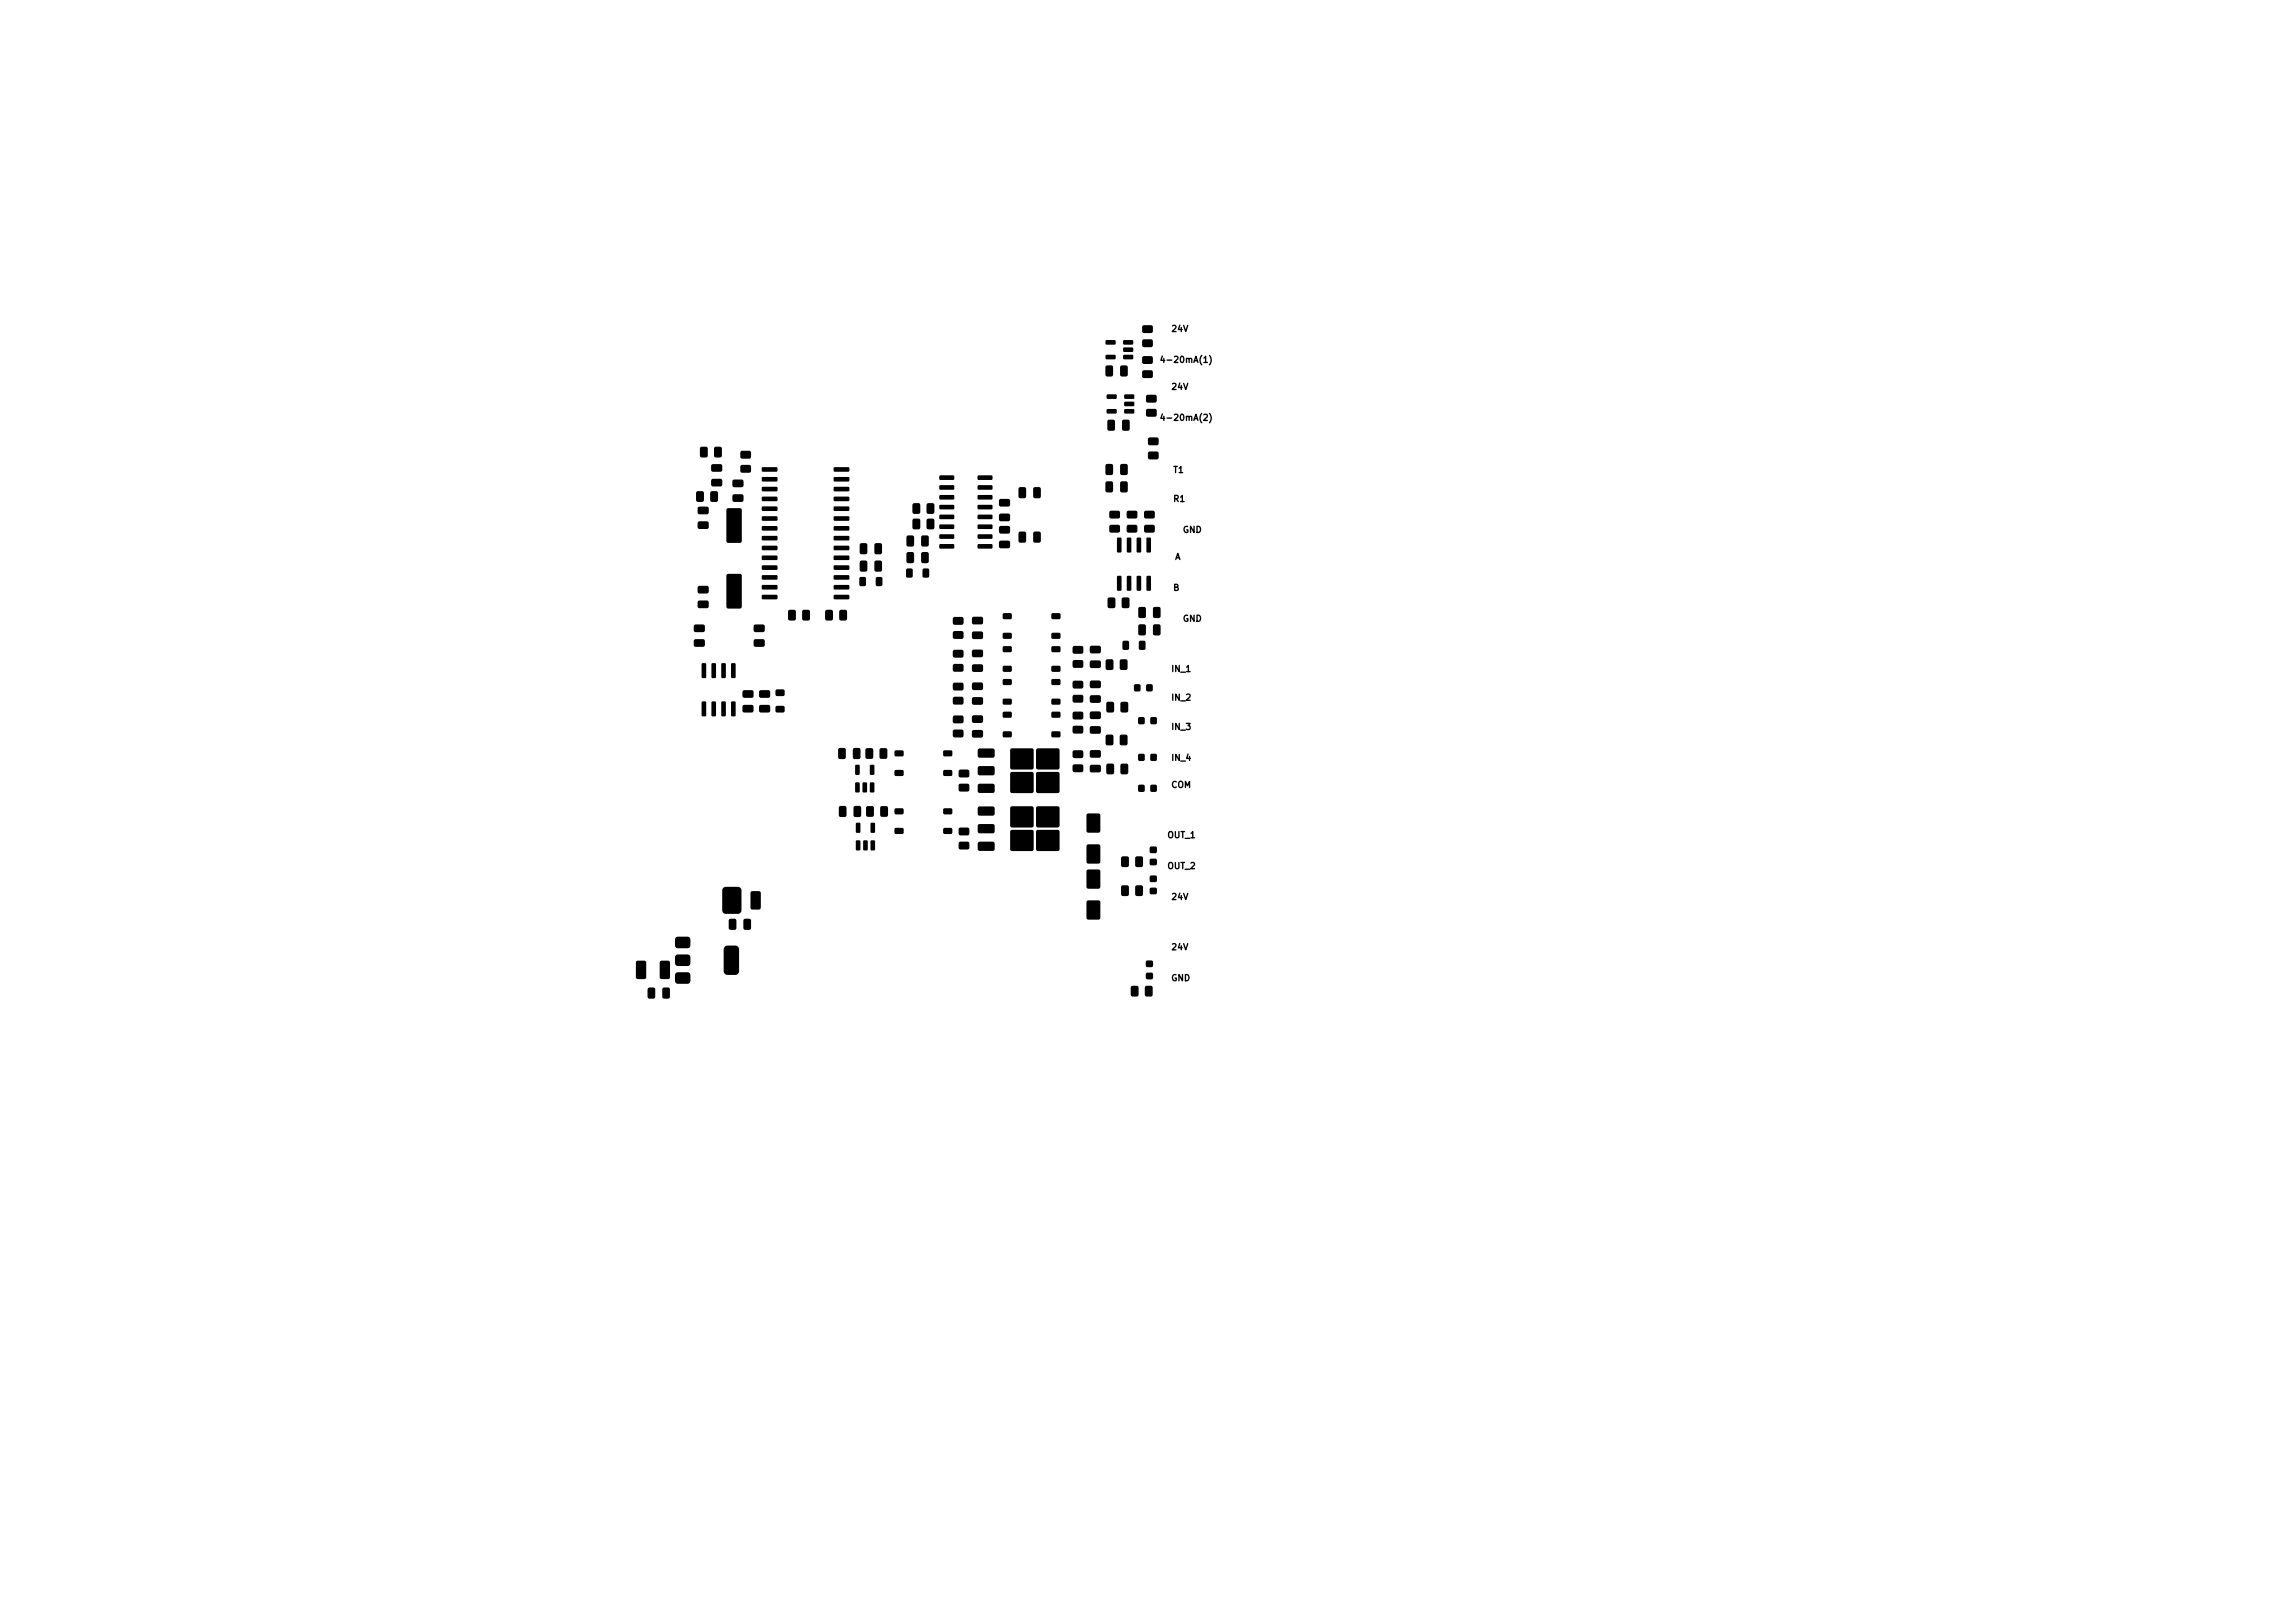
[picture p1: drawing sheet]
<svg xmlns="http://www.w3.org/2000/svg" width="297mm" height="210mm" viewBox="0 0 297 210" stroke-linecap="round" stroke-linejoin="round" font-family="sans-serif">
<defs><g id="words">
<g font-size=".8">
<text x="150" y="47.1">4-20mA(1)</text>
<text x="151.5" y="43.1">24V</text>
<text x="151.5" y="50.6">24V</text>
<text x="150" y="54.6">4-20mA(2)</text>
<text x="151.7" y="61.4">T1</text>
<text x="151.7" y="65.1">R1</text>
<text x="153" y="69.1">GND</text>
<text x="151.7" y="76.6">B</text>
<text x="152" y="72.6">A</text>
<text x="153" y="80.6">GND</text>
<text x="151.5" y="87.1">IN_1</text>
<text x="151.5" y="90.9">IN_2</text>
<text x="151.5" y="94.6">IN_3</text>
<text x="151.5" y="98.6">IN_4</text>
<text x="151.5" y="102.1">COM</text>
<text x="151" y="108.6">OUT_1</text>
<text x="151" y="112.6">OUT_2</text>
<text x="151.5" y="116.6">24V</text>
<text x="151.5" y="123.1">24V</text>
<text x="151.5" y="127.1">GND</text>
</g>
</g></defs>
<g fill="#000">
<path d="M90.6 57.9l.7-.1 .3 .2v1l-.2 .2h-.6l-.2-.2v-.9zM92.5 57.9l.7-.1 .2 .2v1l-.1 .2h-.6l-.3-.2v-.9zM95.9 58.4l.1-.1h1l.2 .3v.6l-.2 .2-1-.1-.2-.2zM143.1 47.3h.7l.2 .1v1.1l-.1 .2h-.6l-.2-.1-.1-1.1zM143.4 54.4l.6-.1 .3 .1v1.1l-.2 .2h-.6l-.2-.1v-1.1zM143.1 44h1.2l.1 .2v.3l-.2 .1h-1l-.1-.1zM143.1 45.9h1.2l.1 .2v.3l-.2 .1h-1l-.1-.1zM143.2 53l1.2-.1 .1 .2v.3l-.1 .1h-1.1l-.1-.1zM143.2 51.1l1.2-.1 .1 .2v.3l-.1 .1h-1.1l-.1-.1zM145 47.3h.7l.2 .1v1.1l-.1 .2h-.6l-.2-.1-.1-1.1zM145.3 54.4l.6-.1 .3 .1v1.1l-.2 .2h-.5l-.3-.1v-1.1zM145.4 45.9h1.2l.1 .2v.3l-.2 .1h-1.1l-.1-.1z"/>
<path d="M145.4 45h1.2l.1 .1v.4l-.2 .1-1.1-.1-.1-.1zM145.4 44h1.2l.1 .2v.3l-.2 .1h-1.1l-.1-.1zM145.5 51.1l1.2-.1 .1 .2v.3l-.2 .1h-1l-.1-.1zM145.5 52h1.2l.1 .1v.4l-.2 .1h-1l-.1-.2zM145.5 53l1.2-.1 .1 .2v.3l-.2 .1h-1l-.1-.1zM147.9 44l.1-.1h1l.2 .3v.6l-.3 .1h-.9l-.2-.2zM147.9 42.1h.1h1l.2 .2v.6l-.3 .2h-.9l-.2-.2zM148.4 53l.2-.1h.9l.2 .3v.6l-.3 .1h-.9l-.2-.2zM148.4 51.1h.2h.9l.2 .2v.6l-.3 .2h-.9l-.2-.2zM147.9 46.1h.1h1l.2 .2v.6l-.3 .2h-.9l-.2-.2zM147.9 48l.1-.1h1l.2 .3v.6l-.3 .1h-.9l-.2-.2zM148.6 56.7l.2-.1h1l.1 .2v.7l-.2 .1h-1l-.1-.2z"/>
<path d="M148.6 58.5l.2-.1h1l.1 .3v.6l-.2 .1h-1l-.1-.2zM90.1 63.6h.7l.3 .1v1l-.2 .2-.6 .1-.2-.2v-1zM90.3 67.5h.2h1.1l.1 .2v.6l-.2 .2-1.1-.1-.1-.2zM90.3 65.6h.2h1.1l.1 .2v.6l-.2 .2-1.1-.1-.1-.2zM90.3 75.9l.2-.1h1.1l.1 .3v.5l-.2 .2h-1.1l-.1-.2zM90.3 77.8l.2-.1h1.1l.1 .3v.5l-.2 .2h-1.1l-.1-.2zM92 63.6h.7l.2 .1v1l-.1 .2-.7 .1-.2-.2v-1zM92.1 60.1h.2h1l.2 .2v.6l-.3 .2-1-.1-.2-.2zM92.1 62h.2h1l.2 .2v.6l-.3 .2-1-.1-.2-.2zM94.1 74.3h.2h1.5l.2 .1v4.1l-.2 .2-1.5 .1-.3-.2v-4.1zM94.1 65.8h.2h1.5l.2 .1v4.1l-.2 .2-1.5 .1-.3-.2v-4.1zM94.8 64h.2h1.1l.1 .2v.6l-.2 .2-1.1-.1-.1-.2z"/>
<path d="M94.8 62.1h.2h1.1l.1 .2v.6l-.2 .2-1.1-.1-.1-.2zM95.9 60.2h.1h1l.2 .2v.6l-.2 .2h-1l-.2-.3zM98.6 60.5h1.9l.1 .1v.4h-.1h-1.8l-.1-.1zM98.6 61.8l1.9-.1 .1 .2v.3l-.1 .1h-1.8l-.1-.1zM98.6 63h1.9l.1 .1v.4l-.1 .1h-1.8l-.1-.2zM98.6 64.3h1.9l.1 .1v.4l-.1 .1-1.8-.1-.1-.1zM98.6 65.6l1.9-.1 .1 .2v.3l-.1 .1h-1.8l-.1-.1zM98.6 66.8h1.9l.1 .1v.4l-.1 .1h-1.8l-.1-.2zM98.6 68.1h1.9l.1 .1v.4l-.1 .1h-1.8l-.1-.2zM98.6 69.4l1.9-.1 .1 .2v.3l-.1 .1h-1.8l-.1-.1zM98.6 70.6h1.9l.1 .2v.3l-.1 .1h-1.8l-.1-.1zM98.6 71.9h1.9l.1 .1v.4l-.1 .1h-1.8l-.1-.2z"/>
<path d="M98.6 73.2h1.9l.1 .1v.4h-.1h-1.8l-.1-.1zM98.6 74.5l1.9-.1 .1 .2v.3l-.1 .1h-1.8l-.1-.1zM98.6 75.7h1.9l.1 .1v.4l-.1 .1h-1.8l-.1-.2zM98.6 77h1.9l.1 .1v.4l-.1 .1-1.8-.1-.1-.1zM102 79l.8-.1 .2 .2v1l-.2 .2h-.6l-.2-.2v-.9zM103.9 79l.7-.1 .2 .2v1l-.1 .2h-.7l-.2-.2v-.9zM107.9 77h1.9l.1 .1v.4l-.1 .1-1.8-.1-.1-.1zM107.9 75.7h1.9l.1 .1v.4l-.1 .1h-1.8l-.1-.2zM107.9 74.5l1.9-.1 .1 .2v.3l-.1 .1h-1.8l-.1-.1zM107.9 73.2h1.9l.1 .1v.4h-.1h-1.8l-.1-.1zM107.9 71.9h1.9l.1 .1v.4l-.1 .1h-1.8l-.1-.2zM107.9 70.6h1.9l.1 .2v.3l-.1 .1h-1.8l-.1-.1z"/>
<path d="M107.9 69.4l1.9-.1 .1 .2v.3l-.1 .1h-1.8l-.1-.1zM107.9 68.1h1.9l.1 .1v.4l-.1 .1h-1.8l-.1-.2zM107.9 66.8h1.9l.1 .1v.4l-.1 .1h-1.8l-.1-.2zM107.9 65.6l1.9-.1 .1 .2v.3l-.1 .1h-1.8l-.1-.1zM107.9 64.3h1.9l.1 .1v.4l-.1 .1-1.8-.1-.1-.1zM107.9 63h1.9l.1 .1v.4l-.1 .1h-1.8l-.1-.2zM107.9 61.8l1.9-.1 .1 .2v.3l-.1 .1h-1.8l-.1-.1zM107.9 60.5h1.9l.1 .1v.4h-.1h-1.8l-.1-.1zM111.3 72.6l.7-.1 .2 .2v1l-.1 .3h-.6l-.2-.2-.1-1zM111.3 74.7h.6l.2 .1v.8l-.2 .2-.5 .1-.2-.2zM111.3 70.3h.7l.2 .1v1.1l-.1 .2h-.6l-.2-.1-.1-1.1zM113.2 72.6l.7-.1 .2 .2v1l-.1 .3h-.6l-.2-.2-.1-1z"/>
<path d="M113.2 70.3h.7l.2 .1v1.1l-.1 .2h-.6l-.2-.1-.1-1.1zM113.4 74.7h.6l.2 .1v.8l-.1 .2-.6 .1-.2-.2zM117.4 71.5l.7-.1 .2 .2v1l-.2 .3h-.6l-.2-.2v-1zM118.1 65.2l.8-.1 .2 .2v1l-.2 .2h-.6l-.2-.2v-.9zM118.1 67.2l.8-.1 .2 .2v1l-.2 .2h-.6l-.2-.2v-.9zM117.3 73.6h.6l.2 .1v.8l-.1 .2-.5 .1-.2-.2zM117.4 69.3h.7l.2 .1v1.1l-.2 .2h-.6l-.2-.1v-1.1zM119.3 71.5l.6-.1 .3 .2v1l-.2 .3h-.6l-.2-.2v-1zM120 65.2l.7-.1 .2 .2v1l-.1 .2h-.7l-.2-.2v-.9zM120 67.2l.7-.1 .2 .2v1l-.1 .2h-.7l-.2-.2v-.9zM119.3 69.3h.6l.3 .1v1.1l-.2 .2h-.6l-.2-.1v-1.1zM119.4 73.6h.6l.2 .1v.8l-.1 .2-.5 .1-.2-.2z"/>
<path d="M121.6 61.5h1.8l.1 .2v.3l-.2 .1h-1.7v-.1zM121.6 62.8h1.8l.1 .1v.4l-.2 .1h-1.7v-.2zM121.6 64.1h1.8l.1 .1v.4h-.2h-1.7v-.1zM121.6 65.4l1.8-.1 .1 .2v.3l-.2 .1h-1.7v-.1zM121.6 66.6h1.8l.1 .1v.4l-.2 .1h-1.7v-.2zM121.6 67.9h1.8l.1 .1v.4l-.2 .1-1.7-.1v-.1zM121.6 69.2l1.8-.1 .1 .2v.3l-.2 .1h-1.7v-.1zM121.6 70.4h1.8l.1 .1v.4l-.2 .1h-1.7v-.2zM123.4 79.9l.1-.1h1l.2 .3v.6l-.3 .2-.9-.1-.2-.2zM126.5 70.4h1.9l.1 .1-.1 .4-.1 .1h-1.7l-.1-.2zM126.5 69.2l1.9-.1 .1 .2-.1 .3-.1 .1h-1.7l-.1-.1zM126.5 67.9h1.9l.1 .1-.1 .4-.1 .1-1.7-.1-.1-.1z"/>
<path d="M126.5 66.6h1.9l.1 .1-.1 .4-.1 .1h-1.7l-.1-.2zM126.5 65.4l1.9-.1 .1 .2-.1 .3-.1 .1h-1.7l-.1-.1zM126.5 64.1h1.9l.1 .1-.1 .4h-.1h-1.7l-.1-.1zM126.5 62.8h1.9l.1 .1-.1 .4-.1 .1h-1.7l-.1-.2zM126.5 61.5h1.9l.1 .2-.1 .3-.1 .1h-1.7l-.1-.1zM129.3 66.5h.2h1.1l.1 .2v.6l-.2 .2-1.1-.1-.1-.2zM129.3 64.6h.2h1.1l.1 .2v.6l-.2 .2-1.1-.1-.1-.2zM129.3 70h.2h1.1l.1 .2v.6l-.2 .2-1.1-.1-.1-.2zM129.3 68.1h.2h1.1l.1 .2v.6l-.2 .2-1.1-.1-.1-.2zM129.8 79.4l1-.1 .1 .2v.5l-.1 .1h-.9l-.2-.2zM131.9 63.1l.6-.1 .3 .2v1l-.2 .3h-.6l-.2-.2v-1zM131.9 68.8h.6l.3 .1v1.1l-.2 .2h-.6l-.2-.1v-1.1z"/>
<path d="M133.8 63.1l.6-.1 .3 .2v1l-.2 .3h-.6l-.2-.2v-1zM133.8 68.8h.6l.3 .1v1.1l-.2 .2h-.6l-.2-.1v-1.1zM136.1 79.4l1-.1 .1 .2v.5l-.2 .1h-.8l-.2-.2zM143.4 77.4l.7-.1 .2 .2v1l-.1 .2h-.6l-.3-.2v-.9zM143.1 60.1l.7-.1 .2 .2v1l-.1 .3h-.6l-.2-.2-.1-1zM143.1 62.3h.7l.2 .1v1.1l-.1 .2h-.6l-.2-.1-.1-1.1zM143.6 66.1h.2h1l.1 .2v.6l-.2 .2h-1l-.2-.2zM143.6 68l.2-.1h1l.1 .3v.6l-.2 .1h-1l-.2-.2zM144.6 69.6h.4h.1v1.8v.1h-.4l-.1-.1zM144.6 74.5h.4l.1 .1v1.7v.1l-.4 .1-.1-.1zM145.2 77.4l.7-.1 .3 .2v1l-.2 .2h-.6l-.2-.2-.1-.9zM145 60.1l.7-.1 .2 .2v1l-.1 .3h-.6l-.2-.2-.1-1z"/>
<path d="M145 62.3h.7l.2 .1v1.1l-.1 .2h-.6l-.2-.1-.1-1.1zM145.9 69.6h.4h.1v1.8l-.1 .1h-.3l-.2-.1zM145.9 74.5h.4l.1 .1v1.7l-.1 .1-.3 .1-.2-.1zM145.9 66.1h.1h1l.2 .2v.6l-.2 .2h-1l-.2-.2zM145.9 68l.1-.1h1l.2 .3v.6l-.2 .1h-1l-.2-.2zM147.4 78.6l.6-.1 .3 .2v1l-.2 .3h-.6l-.2-.2v-1zM147.1 69.6h.4h.2v1.8l-.1 .1h-.4l-.1-.1zM147.1 74.5h.4l.2 .1v1.7l-.1 .1-.4 .1-.1-.1zM148.4 69.6h.4h.1l.1 1.8-.1 .1h-.4l-.1-.1zM148.4 74.5h.4l.1 .1 .1 1.7-.1 .1-.4 .1-.1-.1zM149.3 78.6l.6-.1 .3 .2v1l-.2 .3h-.6l-.2-.2v-1zM148.1 66.1h.2h1l.1 .2v.6l-.2 .2h-1l-.2-.2z"/>
<path d="M148.1 68l.2-.1h1l.1 .3v.6l-.2 .1h-1l-.2-.2zM89.8 80.9l.2-.1h1.1l.1 .3v.5l-.2 .2h-1.1l-.1-.2zM89.8 82.8l.2-.1h1.1l.1 .3v.5l-.2 .2h-1.1l-.1-.2zM90.8 85.8h.4l.2 .1v1.7l-.1 .1-.4 .1-.1-.1zM90.8 90.8h.4h.2v1.8l-.1 .1h-.4l-.1-.1zM92.1 85.8h.4l.2 .1v1.7l-.1 .1-.4 .1-.1-.1zM92.1 90.8h.4h.2v1.8l-.1 .1h-.4l-.1-.1zM93.4 85.8h.4l.1 .1v1.7l-.1 .1-.3 .1-.2-.1zM93.4 90.8h.4h.1v1.8l-.1 .1h-.3l-.2-.1zM94.6 85.8h.5l.1 .1v1.7l-.1 .1-.3 .1-.2-.1zM94.6 90.8h.5h.1v1.8l-.1 .1h-.3l-.2-.1zM96.1 89.4l.2-.1h1.1l.1 .3v.5l-.2 .2h-1.1l-.1-.2z"/>
<path d="M96.1 91.3l.2-.1h1.1l.1 .3v.5l-.2 .2h-1.1l-.1-.2zM98.3 91.3l.2-.1h1l.2 .3v.5l-.3 .2h-1l-.2-.2zM98.3 89.4l.2-.1h1l.2 .3v.5l-.3 .2h-1l-.2-.2zM97.6 80.9l.2-.1h1l.2 .3v.5l-.3 .2h-1l-.2-.2zM97.6 82.8l.2-.1h1l.2 .3v.5l-.3 .2h-1l-.2-.2zM100.4 89.3l1-.1 .2 .2-.1 .5-.2 .2h-.8l-.1-.2zM100.4 91.4l1-.1 .2 .2-.1 .6-.2 .1h-.8l-.1-.2zM106.8 79l.7-.1 .3 .2v1l-.2 .2h-.6l-.2-.2v-.9zM108.5 96.8h.7l.2 .1 .1 1.1-.2 .2h-.6l-.2-.1v-1.1zM108.7 79l.7-.1 .2 .2v1l-.1 .2h-.6l-.3-.2v-.9zM110.4 96.8h.7l.2 .1 .1 1.1-.2 .2h-.6l-.2-.1v-1.1zM112.1 96.9l.7-.1 .2 .2v1l-.1 .2h-.7l-.2-.2v-.9z"/>
<path d="M113.9 96.9l.7-.1 .2 .2v1l-.1 .2h-.6l-.3-.2v-.9zM115.8 97.1h1l.2 .2-.1 .5-.2 .1h-.8l-.1-.2zM115.8 99.7l1-.1 .2 .2-.1 .5-.2 .1h-.8l-.1-.2zM122.1 99.7l1-.1 .1 .2v.5l-.1 .1h-.9l-.2-.2zM122.1 97.1h1l.1 .2v.5l-.1 .1h-.9l-.2-.2zM123.4 92.6h.1h1l.2 .2v.6l-.3 .2h-.9l-.2-.2zM123.4 94.5l.1-.1h1l.2 .3v.6l-.3 .1h-.9l-.2-.2zM123.4 81.7h.1h1l.2 .2v.6l-.3 .2h-.9l-.2-.3zM123.4 84.1h.1h1l.2 .2v.6l-.3 .2h-.9l-.2-.2zM123.4 86l.1-.1h1l.2 .3v.6l-.3 .1h-.9l-.2-.2zM123.4 88.4l.1-.1h1l.2 .3v.6l-.3 .2-.9-.1-.2-.2zM123.4 90.2h.1h1l.2 .2v.6l-.3 .2h-.9l-.2-.3z"/>
<path d="M124.1 99.6h.2h1l.2 .2-.1 .6-.2 .2h-1l-.2-.2zM125.8 90.3l.2-.1h1.1l.1 .3v.5l-.2 .2h-1.1l-.1-.2zM125.8 88.4l.2-.1h1.1l.1 .3v.5l-.2 .2h-1.1l-.1-.2zM125.8 94.5h.2h1.1l.1 .2v.6l-.2 .2-1.1-.1-.1-.2zM125.8 92.6h.2h1.1l.1 .2v.6l-.2 .2-1.1-.1-.1-.2zM125.8 81.8l.2-.1h1.1l.1 .3v.5l-.2 .2h-1.1l-.1-.2zM125.8 79.9l.2-.1h1.1l.1 .3v.5l-.2 .2h-1.1l-.1-.2zM125.8 86h.2h1.1l.1 .2v.6l-.2 .2-1.1-.1-.1-.2zM125.8 84.1h.2h1.1l.1 .2v.6l-.2 .2-1.1-.1-.1-.2zM126.6 96.9l.2-.1 1.8 .1 .1 .2v.8l-.2 .1h-1.8l-.2-.2zM126.6 99.2l.2-.1h1.8l.1 .3v.8l-.2 .1h-1.8l-.2-.2zM130.8 96.9l.2-.1h2.5l.2 .1 .1 .2v2.2l-.1 .2-.2 .1h-2.5l-.2-.1-.1-.2v-2.2z"/>
<path d="M129.8 81.9h1l.1 .2v.4l-.1 .2h-.9l-.2-.2zM129.8 92.1h1l.1 .2v.5l-.1 .1h-.9l-.2-.2zM129.8 94.7l1-.1 .1 .2v.5l-.1 .1h-.9l-.2-.2zM129.8 87.9h1l.1 .2v.4l-.1 .2-.9-.1-.2-.1zM129.8 90.4h1l.1 .2v.5l-.1 .1h-.9l-.2-.2zM129.8 83.7l1-.1 .1 .2v.5l-.1 .1h-.9l-.2-.2zM129.8 86.2h1l.1 .1v.5l-.1 .1h-.9l-.2-.2zM134.1 96.9l.2-.1h2.6l.2 .1v.2v2.2v.2l-.2 .1h-2.6l-.2-.1v-.2v-2.2zM136.1 81.9h1l.1 .2v.4l-.2 .2h-.8l-.2-.2zM136.1 94.7l1-.1 .1 .2v.5l-.2 .1h-.8l-.2-.2zM136.1 92.1h1l.1 .2v.5l-.2 .1h-.8l-.2-.2zM136.1 90.4h1l.1 .2v.5l-.2 .1h-.8l-.2-.2z"/>
<path d="M136.1 87.9h1l.1 .2v.4l-.2 .2-.8-.1-.2-.1zM136.1 86.2h1l.1 .1v.5l-.2 .1h-.8l-.2-.2zM136.1 83.7l1-.1 .1 .2v.5l-.2 .1h-.8l-.2-.2zM138.9 97.1h.1h1l.2 .2v.6l-.3 .2h-.9l-.2-.2zM138.9 99l.1-.1h1l.2 .3v.6l-.3 .1h-.9l-.2-.2zM138.9 92.1h.1h1l.2 .2v.6l-.3 .2h-.9l-.2-.2zM138.9 94l.1-.1h1l.2 .3v.6l-.3 .1h-.9l-.2-.2zM138.9 83.6h.1h1l.2 .2v.6l-.3 .2h-.9l-.2-.2zM138.9 85.5l.1-.1h1l.2 .3v.6l-.3 .1h-.9l-.2-.2zM138.9 88.1h.1h1l.2 .2v.6l-.3 .2h-.9l-.2-.2zM138.9 90l.1-.1h1l.2 .3v.6l-.3 .1h-.9l-.2-.2zM141.1 88.1h.2h1l.2 .2v.6l-.3 .2-1-.1-.2-.2z"/>
<path d="M141.1 90h.2h1l.2 .2v.6l-.3 .2-1-.1-.2-.2zM141.1 92.1h.2h1l.2 .2v.6l-.3 .2-1-.1-.2-.2zM141.1 94h.2h1l.2 .2v.6l-.3 .2-1-.1-.2-.2zM141.1 83.6h.2h1l.2 .2v.6l-.3 .2-1-.1-.2-.2zM141.1 85.5h.2h1l.2 .2v.6l-.3 .2-1-.1-.2-.2zM141.1 97.1h.2h1l.2 .2v.6l-.3 .2-1-.1-.2-.2zM141.1 99h.2h1l.2 .2v.6l-.3 .2-1-.1-.2-.2zM143.1 85.4l.8-.1 .2 .2v1l-.2 .2h-.6l-.2-.2v-.9zM143.1 95.1h.8l.2 .1v1l-.2 .2-.6 .1-.2-.2v-1zM143.2 90.9l.7-.1 .3 .2v1l-.2 .2h-.6l-.2-.2v-.9zM143.2 98.9l.7-.1 .3 .2v1l-.2 .2h-.6l-.2-.2v-.9zM145 85.4l.7-.1 .2 .2v1l-.1 .2h-.7l-.2-.2v-.9z"/>
<path d="M145 95.1h.7l.2 .1v1l-.1 .2-.7 .1-.2-.2v-1zM145.1 90.9l.7-.1 .2 .2v1l-.1 .2h-.7l-.2-.2v-.9zM145.1 98.9l.7-.1 .2 .2v1l-.1 .2h-.7l-.2-.2v-.9zM145.3 83l.6-.1 .2 .1v.9l-.1 .2h-.5l-.2-.1zM146.8 88.6h.7v.8h-.7zM147.3 97.6h.8v.8h-.8zM147.3 92.8h.8v.9h-.8zM147.4 83l.6-.1 .2 .1v.9l-.1 .2h-.5l-.2-.1zM147.4 80.8h.6l.3 .1v1.1l-.2 .2h-.6l-.2-.1v-1.1zM148.4 88.6h.7v.8h-.7zM148.9 97.6h.8v.8h-.8zM148.9 92.8h.8v.9h-.8z"/>
<path d="M149.3 80.8h.6l.3 .1v1.1l-.2 .2h-.6l-.2-.1v-1.1zM93.6 114.9l.3-.1h1.6h.2l.2 .2 .1 2.8-.1 .2-.2 .2-1.8 .1-.2-.1-.2-.2v-2.8zM94.4 118.9h.7l.2 .1v1.1l-.2 .2h-.5l-.3-.1v-1.1zM96.3 118.9h.7l.2 .1v1.1l-.2 .2h-.6l-.2-.1v-1.1zM97.2 115.4l1-.1 .2 .2 .1 1.9-.2 .3h-.9l-.3-.2v-1.9zM108.6 104.3h.7l.2 .1v1.1l-.1 .2h-.6l-.2-.1-.1-1.1zM110.5 104.3h.7l.2 .1v1.1l-.1 .2h-.6l-.2-.1v-1.1zM110.7 101.3l.4-.1 .2 .1v1.1l-.1 .1-.4 .1-.1-.1zM110.7 99h.4h.2v1.1l-.1 .2h-.4l-.1-.1zM110.8 108.8l.4-.1 .1 .1v1.1v.1l-.4 .1-.1-.1zM110.8 106.5h.4h.1v1.1v.2h-.4l-.1-.1zM111.7 101.3l.4-.1 .1 .1v1.1l-.1 .1-.3 .1-.2-.1z"/>
<path d="M111.7 108.8l.4-.1 .2 .1v1.1l-.1 .1-.4 .1-.1-.1zM112.1 104.4l.7-.1 .3 .2v1l-.2 .2h-.6l-.2-.2v-.9zM112.6 101.3l.4-.1 .2 .1v1.1l-.1 .1-.4 .1-.1-.1zM112.6 99h.4h.2v1.1l-.1 .2h-.4l-.1-.1zM112.7 108.8l.4-.1 .1 .1v1.1v.1l-.4 .1-.1-.1zM112.7 106.5h.4h.1v1.1v.2h-.4l-.1-.1zM114 104.4l.7-.1 .2 .2v1l-.1 .2h-.7l-.2-.2v-.9zM115.8 104.6h1l.2 .2-.1 .5-.2 .1h-.8l-.1-.2zM115.8 107.2l1-.1 .2 .2-.1 .5-.2 .1h-.8l-.1-.2zM122.1 107.2l1-.1 .1 .2v.5l-.1 .1h-.9l-.2-.2zM122.1 104.6h1l.1 .2v.5l-.1 .1h-.9l-.2-.2zM124.1 101.5l.2-.1h1l.2 .3-.1 .6-.2 .1h-1l-.2-.2z"/>
<path d="M124.1 107.1h.2h1l.2 .2-.1 .6-.2 .2h-1l-.2-.2zM124.1 109l.2-.1h1l.2 .3-.1 .6-.2 .1h-1l-.2-.2zM126.6 101.5l.2-.1h1.8l.1 .3v.8l-.2 .1h-1.8l-.2-.2zM126.6 104.4l.2-.1 1.8 .1 .1 .2v.8l-.2 .1h-1.8l-.2-.2zM126.6 106.7l.2-.1h1.8l.1 .3v.8l-.2 .1h-1.8l-.2-.2zM126.6 109l.2-.1h1.8l.1 .3v.8l-.2 .1h-1.8l-.2-.2zM130.8 99.9h.2h2.5h.2l.1 .2v2.3l-.1 .2h-.2h-2.5h-.2l-.1-.2v-2.3zM130.8 104.4l.2-.1h2.5l.2 .1 .1 .2v2.2l-.1 .2-.2 .1h-2.5l-.2-.1-.1-.2v-2.2zM130.8 107.4h.2h2.5h.2l.1 .2v2.3l-.1 .2h-.2h-2.5h-.2l-.1-.2v-2.3zM134.1 99.9h.2h2.6h.2v.2v2.3v.2h-.2h-2.6h-.2v-.2v-2.3zM134.1 104.4l.2-.1h2.6l.2 .1v.2v2.2v.2l-.2 .1h-2.6l-.2-.1v-.2v-2.2zM134.1 107.4h.2h2.6h.2v.2v2.3v.2h-.2h-2.6h-.2v-.2v-2.3z"/>
<path d="M140.7 116.6l.2-.1 1.4 .1 .1 .2v2l-.1 .1-.2 .1-1.4-.1-.1-.1v-2zM140.7 112.6l.2-.1 1.4 .1 .1 .2v2l-.1 .1-.2 .1-1.4-.1-.1-.1v-2zM140.7 109.3h.2h1.4l.1 .2v2l-.1 .2-.2 .1-1.4-.1-.1-.2v-2zM140.7 105.3h.2h1.4l.1 .2v2l-.1 .2-.2 .1-1.4-.1-.1-.2v-2zM145.1 110.9l.8-.1 .2 .2v1l-.2 .2h-.6l-.2-.2v-.9zM145.1 114.6h.8l.2 .1v1l-.2 .2-.6 .1-.2-.2v-1zM147 110.9l.7-.1 .2 .2v1l-.1 .2h-.7l-.2-.2v-.9zM147 114.6h.7l.2 .1v1l-.1 .2-.7 .1-.2-.2v-1zM147.3 101.6h.8v.8h-.8zM148.9 101.6h.8v.8h-.8zM148.8 113.3h.9v.8h-.9zM148.8 114.9h.9v.8h-.9z"/>
<path d="M148.8 109.6h.9v.7h-.9zM148.8 111.2h.9v.7h-.9zM82.4 124.4l1-.1 .2 .2v1.9l-.1 .3h-1l-.2-.2v-1.9zM83.9 127.8h.7l.2 .1v1.1l-.2 .2h-.6l-.2-.1v-1.1zM85.8 127.8h.6l.3 .1v1.1l-.2 .2h-.6l-.2-.1v-1.1zM85.4 124.4l1.1-.1 .2 .2v1.9l-.1 .3h-1l-.2-.2v-1.9zM87.4 121.4l.3-.2 1.5 .1 .1 .3v.9l-.3 .2-1.5-.1-.1-.3zM87.4 123.7l.3-.2 1.5 .1 .1 .3v.9l-.3 .2-1.5-.1-.1-.3zM87.4 126l.3-.2 1.5 .1 .1 .3v.9l-.3 .2-1.5-.1-.1-.3zM93.8 122.5l.2-.1h1.1h.3l.2 .2v3.1v.2l-.2 .2h-1.4l-.3-.2-.1-3zM146.4 127.6h.7l.2 .1 .1 1-.2 .2-.6 .1-.3-.2v-1zM148.2 127.6h.7l.3 .1v1l-.2 .2-.6 .1-.2-.2v-1z"/>
<path d="M148.3 124.3h.9v.8h-.9zM148.3 125.9h.9v.8h-.9z"/>
</g>
<use href="#words"/>
</svg>
